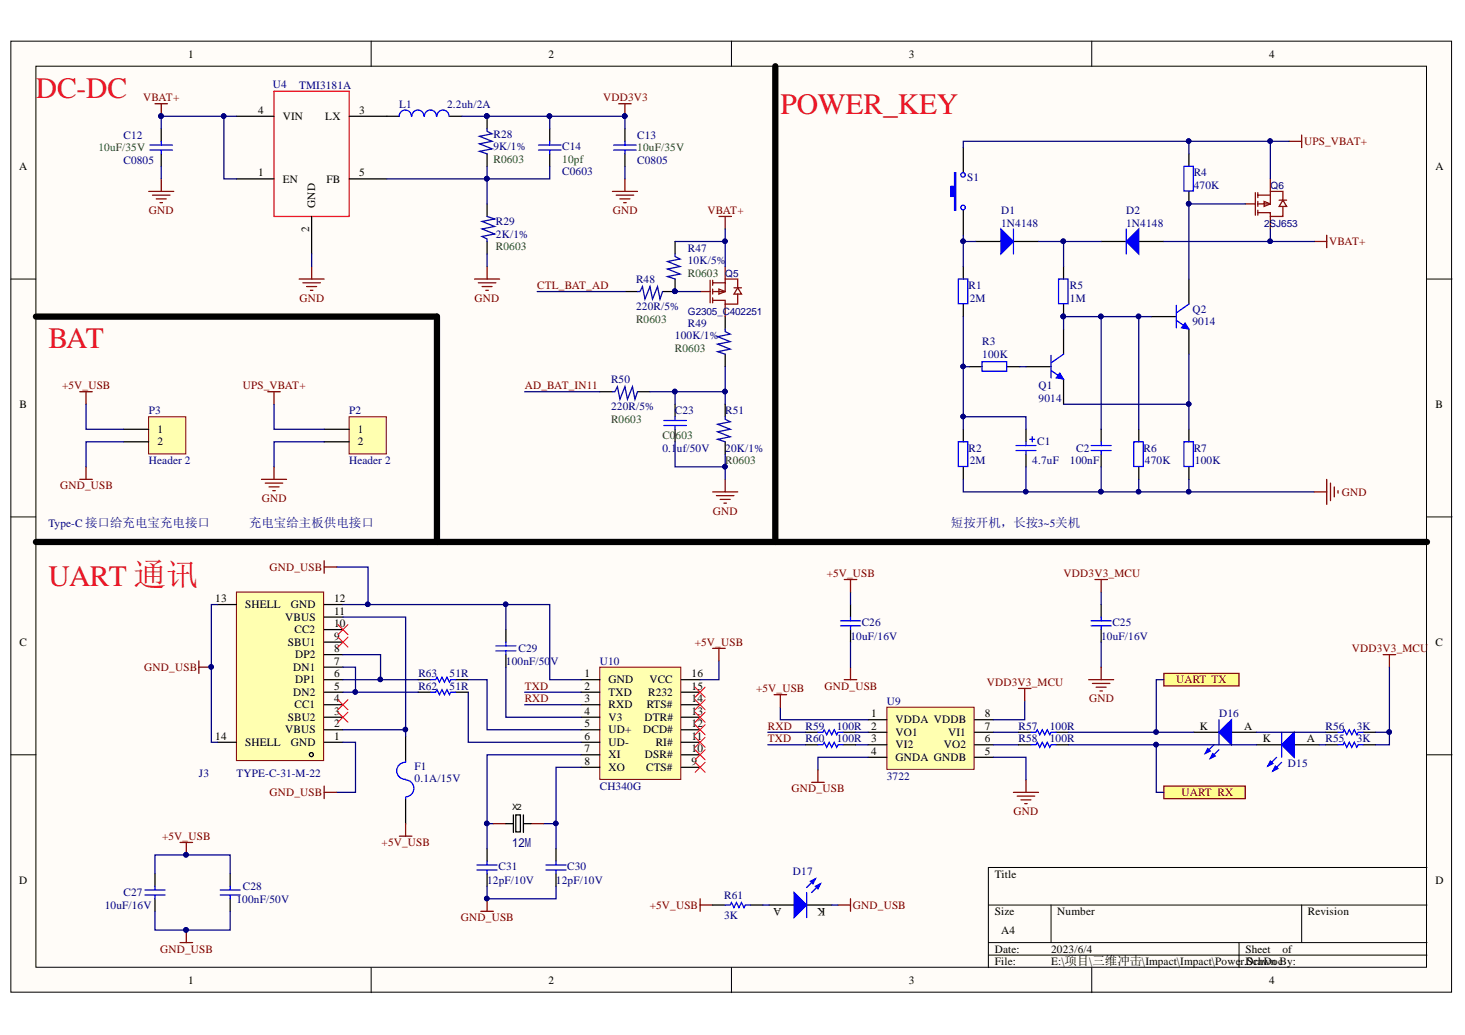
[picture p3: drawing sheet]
<svg xmlns="http://www.w3.org/2000/svg" width="297mm" height="210mm" viewBox="0 0 297 210" stroke-linecap="round" stroke-linejoin="round" font-family="sans-serif">
<defs><g id="words">
<g font-size="6" fill="#ee0e22">
<text x="7.3" y="19.8">DC-DC</text>
<text x="158.2" y="23.1">POWER_KEY</text>
<text x="9.8" y="70.6">BAT</text>
<text x="9.8" y="118.7">UART 通讯</text>
</g>
<g font-size="2.5" fill="#000080">
<text x="50.5" y="106.9">充电宝给主板供电接口</text>
<text x="192.8" y="106.9">短按开机，长按3~5关机</text>
<text x="103.8" y="171.7">12M</text>
</g>
<g font-size="2.3">
<text x="38.1" y="11.7">1</text>
<text x="111.2" y="11.7">2</text>
<text x="184.3" y="11.7">3</text>
<text x="257.3" y="11.7">4</text>
<text x="52.3" y="23.1">4</text>
<text x="72.8" y="23.1">3</text>
<text x="57.3" y="24.3">VIN</text>
<text x="66" y="24.3">LX</text>
<text x="3.9" y="34.5">A</text>
<text x="52.3" y="35.8">1</text>
<text x="72.8" y="35.8">5</text>
<text x="291.1" y="34.5">A</text>
<text x="57.3" y="37">EN</text>
<text x="66.2" y="37">FB</text>
<text x="62.7" y="47.1" transform="rotate(-90 62.7 47.1)">2</text>
<text x="63.9" y="42.1" transform="rotate(-90 63.9 42.1)">GND</text>
<text x="4" y="82.7">B</text>
<text x="291.1" y="82.7">B</text>
<text x="32" y="87.8">1</text>
<text x="72.6" y="87.8">1</text>
<text x="32" y="90.3">2</text>
<text x="72.6" y="90.3">2</text>
<text x="43.6" y="122.1">13</text>
<text x="49.7" y="123.4">SHELL</text>
<text x="57.8" y="125.9">VBUS</text>
<text x="58.9" y="123.4">GND</text>
<text x="67.7" y="122.1">12</text>
<text x="67.7" y="124.7">11</text>
<text x="4" y="131">C</text>
<text x="58.4" y="131">SBU1</text>
<text x="59.7" y="128.5">CC2</text>
<text x="67.7" y="127.2">10</text>
<text x="67.7" y="129.7">9</text>
<text x="291.1" y="131">C</text>
<text x="59.5" y="136.1">DN1</text>
<text x="59.9" y="133.5">DP2</text>
<text x="67.7" y="132.3">8</text>
<text x="67.7" y="134.8">7</text>
<text x="67.7" y="137.3">6</text>
<text x="118.5" y="137.3">1</text>
<text x="140.2" y="137.3">16</text>
<text x="59.5" y="141.1">DN2</text>
<text x="59.7" y="143.7">CC1</text>
<text x="59.9" y="138.6">DP1</text>
<text x="67.7" y="139.9">5</text>
<text x="67.7" y="142.4">4</text>
<text x="118.5" y="139.9">2</text>
<text x="118.5" y="142.4">3</text>
<text x="123.4" y="138.6">GND</text>
<text x="123.4" y="141.1">TXD</text>
<text x="123.4" y="143.7">RXD</text>
<text x="131.2" y="143.7">RTS#</text>
<text x="131.4" y="141.1">R232</text>
<text x="131.7" y="138.6">VCC</text>
<text x="140.2" y="142.4">14</text>
<text x="140.2" y="139.9">15</text>
<text x="57.8" y="148.8">VBUS</text>
<text x="58.4" y="146.2">SBU2</text>
<text x="67.7" y="144.9">3</text>
<text x="67.7" y="147.5">2</text>
<text x="118.5" y="144.9">4</text>
<text x="118.5" y="147.5">5</text>
<text x="123.4" y="146.2">V3</text>
<text x="123.4" y="148.8">UD+</text>
<text x="130.4" y="148.8">DCD#</text>
<text x="130.7" y="146.2">DTR#</text>
<text x="140.2" y="147.5">12</text>
<text x="140.2" y="144.9">13</text>
<text x="176.7" y="145.5">1</text>
<text x="176.7" y="148">2</text>
<text x="181.6" y="146.7">VDDA VDDB</text>
<text x="181.6" y="149.3">VO1</text>
<text x="192.2" y="149.3">VI1</text>
<text x="199.7" y="148">7</text>
<text x="199.7" y="145.5">8</text>
<text x="243.3" y="148">K</text>
<text x="252.3" y="148">A</text>
<text x="43.6" y="150">14</text>
<text x="49.7" y="151.3">SHELL</text>
<text x="58.9" y="151.3">GND</text>
<text x="67.7" y="150">1</text>
<text x="118.5" y="150">6</text>
<text x="118.5" y="152.6">7</text>
<text x="118.5" y="155.1">8</text>
<text x="123.4" y="151.3">UD-</text>
<text x="123.4" y="153.8">XI</text>
<text x="130.7" y="153.8">DSR#</text>
<text x="132.9" y="151.3">RI#</text>
<text x="140.2" y="155.1">9</text>
<text x="140.2" y="152.6">10</text>
<text x="140.2" y="150">11</text>
<text x="176.7" y="150.5">3</text>
<text x="176.7" y="153.1">4</text>
<text x="181.6" y="151.8">VI2</text>
<text x="181.6" y="154.3">GNDA GNDB</text>
<text x="191.4" y="151.8">VO2</text>
<text x="199.7" y="153.1">5</text>
<text x="199.7" y="150.5">6</text>
<text x="256.1" y="150.5">K</text>
<text x="265" y="150.5">A</text>
<text x="123.4" y="156.4">XO</text>
<text x="131" y="156.4">CTS#</text>
<text x="3.9" y="179.3">D</text>
<text x="201.7" y="178">Title</text>
<text x="291.1" y="179.3">D</text>
<text x="158.5" y="184.1" transform="rotate(-180 158.5 184.1)">A</text>
<text x="167.4" y="184.1" transform="rotate(-180 167.4 184.1)">K</text>
<text x="201.7" y="185.6">Size</text>
<text x="214.4" y="185.6">Number</text>
<text x="265.2" y="185.6">Revision</text>
<text x="203" y="189.4">A4</text>
<text x="201.7" y="193.2">Date:</text>
<text x="201.7" y="195.7">File:</text>
<text x="213.1" y="193.2">2023/6/4</text>
<text x="213.1" y="195.7">E:\项目\三维冲击\Impact\Impact\Power.SchDoc</text>
<text x="252.5" y="193.2">Sheet</text>
<text x="252.5" y="195.7">Drawn By:</text>
<text x="260.1" y="193.2">of</text>
<text x="38.1" y="199.5">1</text>
<text x="111.2" y="199.5">2</text>
<text x="184.3" y="199.5">3</text>
<text x="257.3" y="199.5">4</text>
</g>
<g font-size="2.3" fill="#000080">
<text x="55.3" y="17.7">U4</text>
<text x="60.6" y="18">TMI3181A</text>
<text x="80.9" y="21.8">L1</text>
<text x="90.7" y="21.8">2.2uh/2A</text>
<text x="25" y="28.1">C12</text>
<text x="100" y="27.9">R28</text>
<text x="129.2" y="28.1">C13</text>
<text x="25" y="33.2">C0805</text>
<text x="100" y="30.4">9K/1%</text>
<text x="114" y="35.5">C0603</text>
<text x="114" y="30.4">C14</text>
<text x="129.2" y="33.2">C0805</text>
<text x="242" y="35.8">R4</text>
<text x="196.1" y="36.8">S1</text>
<text x="242" y="38.3">470K</text>
<text x="100.6" y="45.7">R29</text>
<text x="203" y="43.4">D1</text>
<text x="203" y="46">1N4148</text>
<text x="228.3" y="43.4">D2</text>
<text x="228.3" y="46">1N4148</text>
<text x="100.6" y="48.3">2K/1%</text>
<text x="139.5" y="51">R47</text>
<text x="139.5" y="53.6">10K/5%</text>
<text x="129" y="57.4">R48</text>
<text x="196.4" y="58.7">R1</text>
<text x="216.9" y="58.7">R5</text>
<text x="129" y="63">220R/5%</text>
<text x="196.6" y="61.2">2M</text>
<text x="216.9" y="61.2">1M</text>
<text x="241.8" y="63.5">Q2</text>
<text x="136.8" y="68.8">100K/1%</text>
<text x="139.5" y="66.3">R49</text>
<text x="199.2" y="70.1">R3</text>
<text x="241.8" y="66">9014</text>
<text x="123.9" y="77.7">R50</text>
<text x="199.2" y="72.6">100K</text>
<text x="123.9" y="83.2">220R/5%</text>
<text x="210.6" y="78.9">Q1</text>
<text x="210.6" y="81.5">9014</text>
<text x="30.2" y="84">P3</text>
<text x="70.8" y="84">P2</text>
<text x="136.8" y="84">C23</text>
<text x="147.1" y="84">R51</text>
<text x="30.2" y="94.2">Header 2</text>
<text x="70.8" y="94.2">Header 2</text>
<text x="134.3" y="91.6">0.1</text>
<text x="137.2" y="91.6">uf/50V</text>
<text x="147.1" y="91.6">20K/1%</text>
<text x="196.4" y="91.6">R2</text>
<text x="196.6" y="94.2">2M</text>
<text x="209.3" y="94.2">4.7uF</text>
<text x="210.3" y="90.3">C1</text>
<text x="216.9" y="94.2">100nF</text>
<text x="218.2" y="91.6">C2</text>
<text x="231.9" y="91.6">R6</text>
<text x="232.1" y="94.2">470K</text>
<text x="242" y="91.6">R7</text>
<text x="242.3" y="94.2">100K</text>
<text x="9.8" y="106.9">Type-C 接口给充电宝充电接口</text>
<text x="172.4" y="129.7">10uF/16V</text>
<text x="174.7" y="126.9">C26</text>
<text x="223.3" y="129.7">10uF/16V</text>
<text x="225.5" y="126.9">C25</text>
<text x="84.8" y="137.3">R63</text>
<text x="91.2" y="137.3">51R</text>
<text x="102.6" y="134.8">100nF/50</text>
<text x="105.1" y="132.3">C29</text>
<text x="111.6" y="134.8">V</text>
<text x="121.6" y="134.8">U10</text>
<text x="84.8" y="139.9">R62</text>
<text x="91.2" y="139.9">51R</text>
<text x="179.8" y="142.9">U9</text>
<text x="163.3" y="148">R59</text>
<text x="169.6" y="148">100R</text>
<text x="206.5" y="148">R57</text>
<text x="212.9" y="148">100R</text>
<text x="247.2" y="145.5">D16</text>
<text x="268.8" y="148">R56</text>
<text x="275.1" y="148">3K</text>
<text x="163.3" y="150.5">R60</text>
<text x="169.6" y="150.5">100R</text>
<text x="206.5" y="150.5">R58</text>
<text x="212.9" y="150.5">100R</text>
<text x="261.1" y="155.6">D15</text>
<text x="268.8" y="150.5">R55</text>
<text x="275.1" y="150.5">3K</text>
<text x="40.3" y="157.6">J3</text>
<text x="48" y="157.6">TYPE-C-31-M-22</text>
<text x="84.1" y="156.1">F1</text>
<text x="84.1" y="158.6">0.1A/15V</text>
<text x="121.6" y="160.2">CH340G</text>
<text x="179.8" y="158.1">3722</text>
<text x="98.8" y="179.3">12pF/10V</text>
<text x="101.1" y="176.5">C31</text>
<text x="112.7" y="179.3">12pF/10V</text>
<text x="115" y="176.5">C30</text>
<text x="160.8" y="177.5">D17</text>
<text x="21.2" y="184.3">10uF/16V</text>
<text x="25" y="181.8">C27</text>
<text x="48" y="183.1">100nF/50V</text>
<text x="49.2" y="180.5">C28</text>
<text x="146.8" y="182.3">R61</text>
<text x="146.8" y="186.4">3K</text>
</g>
<g font-size="2.3" fill="#800000">
<text x="29" y="20.5">VBAT+</text>
<text x="122.3" y="20.5">VDD3V3</text>
<text x="264.4" y="29.4">UPS_VBAT+</text>
<text x="30.2" y="43.4">GND</text>
<text x="124.2" y="43.4">GND</text>
<text x="143.4" y="43.4">VBAT+</text>
<text x="269.5" y="49.8">VBAT+</text>
<text x="108.9" y="58.7">CTL_BAT_AD</text>
<text x="60.7" y="61.2">GND</text>
<text x="96.2" y="61.2">GND</text>
<text x="12.6" y="78.9">+5V_USB</text>
<text x="49.2" y="78.9">UPS_VBAT+</text>
<text x="106.4" y="78.9">AD_BAT_IN11</text>
<text x="12.2" y="99.2">GND_USB</text>
<text x="53.1" y="101.8">GND</text>
<text x="272.1" y="100.5">GND</text>
<text x="144.5" y="104.4">GND</text>
<text x="54.6" y="115.8">GND_USB</text>
<text x="167.6" y="117.1">+5V_USB</text>
<text x="215.6" y="117.1">VDD3V3_MCU</text>
<text x="140.9" y="131">+5V_USB</text>
<text x="29.3" y="136.1">GND_USB</text>
<text x="274.1" y="132.3">VDD3V3_MCU</text>
<text x="106.4" y="139.9">TXD</text>
<text x="106.4" y="142.4">RXD</text>
<text x="153.3" y="140.4">+5V_USB</text>
<text x="167.2" y="139.9">GND_USB</text>
<text x="200.1" y="139.1">VDD3V3_MCU</text>
<text x="220.8" y="142.4">GND</text>
<text x="238.5" y="138.6">UART TX</text>
<text x="155.7" y="148">RXD</text>
<text x="155.7" y="150.5">TXD</text>
<text x="54.6" y="161.4">GND_USB</text>
<text x="160.5" y="160.7">GND_USB</text>
<text x="239.6" y="161.4">UART RX</text>
<text x="205.5" y="165.3">GND</text>
<text x="32.9" y="170.4">+5V_USB</text>
<text x="77.4" y="171.7">+5V_USB</text>
<text x="131.8" y="184.3">+5V_USB</text>
<text x="172.9" y="184.3">GND_USB</text>
<text x="93.4" y="186.9">GND_USB</text>
<text x="32.5" y="193.2">GND_USB</text>
</g>
<g font-size="2.3" fill="#008000">
<text x="20" y="30.7">10uF/35V</text>
<text x="100" y="33">R0603</text>
<text x="114" y="33">10pf</text>
<text x="129.2" y="30.7">10uF/35V</text>
<text x="100.6" y="50.8">R0603</text>
<text x="139.5" y="56.1">R0603</text>
<text x="129" y="65.5">R0603</text>
<text x="136.8" y="71.3">R0603</text>
<text x="123.9" y="85.8">R0603</text>
<text x="134.3" y="89.1">C0</text>
<text x="137" y="89.1">603</text>
<text x="147.1" y="94.2">R0603</text>
</g>
<g font-size="2" fill="#000080">
<text x="257.6" y="38.4">Q6</text>
<text x="256.3" y="46">2SJ653</text>
<text x="147.1" y="56.1">Q5</text>
<text x="139.5" y="63.8">G2305_C402251</text>
</g>
<text font-size="1.8" x="103.8" y="164.3">X2</text>
</g></defs>
<g fill="#fffcf8" stroke="#000" stroke-width=".2">
<path d="M2.2 8.3h292.1v192.9h-292.1z"/>
<path d="M7.3 13.4h281.9v182.8h-281.9z"/>
</g>
<g fill="none" stroke="#000" stroke-width=".2">
<path d="M75.3 8.3v5.1M148.3 8.3v5.1M221.4 8.3v5.1M2.2 56.6h5.1M289.3 56.6h5.1M2.2 104.8h5.1M289.3 104.8h5.1M2.2 153.1h5.1M289.3 153.1h5.1M289.3 175.9h-88.9v20.3M75.3 196.2v5.1M148.3 196.2v5.1"/>
<path d="M200.4 183.5h88.9M200.4 191.2h88.9M200.4 193.7h88.9M213.1 183.5v7.7M221.4 196.2v5.1M251.2 191.2v5M263.9 183.5v7.7"/>
</g>
<path d="M32.7 26.1v2.6M32.7 31.2v2.5M78.4 23.6h2.6M91.1 23.6h2.6M98.8 23.6v2.5M98.8 31.2v2.5M111.5 26.1v2.6M111.5 31.2v2.5M126.7 26.1v2.6M126.7 31.2v2.5M98.8 41.4v2.5M98.8 49v2.5" fill="none" stroke="#000" stroke-width=".25"/>
<g fill="none" stroke="#00f" stroke-width=".25">
<path d="M30.4 30.4h4.6M30.4 29.4h4.6M32.7 28.7v.7M32.7 30.4v.8M83.4 23.6a1.23 1.23 0 0 0-1.2-1.3 1.23 1.23 0 0 0-1.3 1.3M86 23.6a1.22 1.22 0 0 0-1.3-1.3 1.22 1.22 0 0 0-1.2 1.3M88.5 23.6a1.22 1.22 0 0 0-1.2-1.3 1.22 1.22 0 0 0-1.2 1.3M91 23.6a1.22 1.22 0 0 0-1.2-1.3 1.22 1.22 0 0 0-1.2 1.3M109.2 30.4h4.5M109.2 29.4h4.5M111.5 28.7v.7M111.5 30.4v.8"/>
<path d="M124.4 30.4h4.6M124.4 29.4h4.6M126.7 28.7v.7M126.7 30.4v.8"/>
</g>
<g fill="#000080" stroke="#000080" stroke-width=".2">
<circle cx="98.7" cy="23.5" r=".47"/>
<circle cx="32.6" cy="23.5" r=".46"/>
<circle cx="126.7" cy="23.5" r=".46"/>
</g>
<path d="M98.8 26.1v.5l1 .5-2.6 .5 2.6 1.1-2.6 .5 2.6 1-2.6 .5 1.6 .5M98.8 43.9l1.5 .5-2.6 .5 2.6 1-2.6 .5 2.6 1.1-2.6 .5 1.1 .5v.5" fill="none" stroke="#0000bf" stroke-width=".25"/>
<g fill="none" stroke="#800000" stroke-width=".25">
<path d="M30.2 38.8h5M30.9 39.6h3.6M31.4 21h2.6M32.7 21v2.6M32.7 36.3v2.5M125.4 21h2.6M126.7 21v2.6M31.7 40.3h2M32.4 41.1h.5M60.6 56.6h5.1M61.4 57.4h3.6M62.2 58.1h2"/>
<path d="M62.9 58.9h.5M63.2 54.1v2.5M96.2 56.6h5.1M97 57.4h3.5M97.7 58.1h2.1M98.5 58.9h.5M98.8 54.1v2.5"/>
</g>
<path d="M7.3 109.9h282" fill="none" stroke="#000" stroke-width="1.3"/>
<path d="M70.8 84.5h7.5v7.6h-7.5z" fill="#ffffb0" stroke="#800000" stroke-width=".2"/>
<g fill="none" stroke="#000" stroke-width=".25">
<path d="M47.9 23.6h7.7M47.9 36.3h7.7M70.8 23.6h7.6M70.8 36.3h7.6M63.2 43.9v7.6M126.7 59.1h2.6M136.9 49v2.5M136.9 56.6v2.5h-2.6M121.6 79.4h2.6M129.3 79.4h2.5M147 64.2v2.5M147 71.8v2.6"/>
<path d="M65.7 87.1h5.1M65.7 89.6h5.1M136.9 82v2.5M136.9 87.1v2.5M147 82v2.5M147 89.6v2.5"/>
</g>
<g fill="none" stroke="#800000" stroke-width=".25">
<path d="M124.2 38.8h5.1M124.9 39.6h3.6M126.7 36.3v2.5M125.7 40.3h2M126.5 41.1h.5M145.8 43.9h2.5M147 43.9v2.5M53 97.2h5.1M53.8 98h3.5M54.5 98.7h2.1M55.3 99.5h.5M55.6 94.7v2.5"/>
<path d="M144.5 99.8h5.1M147 97.2v2.6M145.3 100.5h3.5M146 101.3h2.1M146.8 102h.5"/>
</g>
<path d="M157.2 13.4v96.5" fill="none" stroke="#000" stroke-width="1.3"/>
<path d="M55.6 18.5h15.2v25.4h-15.2z" fill="none" stroke="#ee0e22" stroke-width=".25"/>
<path d="M129.3 59.1h.5l.5-1 .5 2.6 1-2.6 .5 2.6 1-2.6 .5 2.6 .5-1.6M136.9 51.5v.5l1 .5-2.6 .5 2.6 1.1-2.6 .5 2.6 1-2.6 .5 1.6 .5M124.2 79.4h.5l.5-1 .5 2.6 1-2.6 .5 2.6 1-2.6 .5 2.6 .6-1.6M147 66.7v.6l1.1 .5-2.6 .5 2.6 1-2.6 .5 2.6 1-2.6 .5 1.5 .5M147 84.5v.5l1.1 .5-2.6 .5 2.6 1.1-2.6 .5 2.6 1-2.6 .5 1.5 .5" fill="none" stroke="#0000bf" stroke-width=".25"/>
<path d="M134.6 86.3h4.6M134.6 85.3h4.6M136.9 84.5v.8M136.9 86.3v.8" fill="none" stroke="#00f" stroke-width=".25"/>
<g fill="#000080" stroke="#000080" stroke-width=".2">
<circle cx="136.8" cy="59.1" r=".46"/>
<circle cx="32.6" cy="23.5" r=".46"/>
<circle cx="98.7" cy="36.2" r=".46"/>
<circle cx="111.4" cy="23.5" r=".47"/>
<circle cx="45.3" cy="23.5" r=".46"/>
<circle cx="126.7" cy="23.5" r=".46"/>
<circle cx="98.7" cy="23.5" r=".47"/>
<circle cx="136.8" cy="79.4" r=".46"/>
<circle cx="147" cy="94.6" r=".46"/>
<circle cx="147" cy="79.4" r=".46"/>
<circle cx="147" cy="48.9" r=".46"/>
</g>
<g fill="none" stroke="#800" stroke-width=".25">
<path d="M142 59.1h2M144 56.8v4.6M144.5 56.8v1.1M144.5 58.6v1M144.5 57.4h2.5M145.8 58.6l1.2 .5-1.2 .5zM147 54.1v2.5M148.8 58.4h1.5M149.6 58.4v-1.8h-2.6v2.5h-2.5M149.6 59.6v2.1h-2.6v-.8h-2.5M149.6 58.4l.7 1.2h-1.5zM144.5 60.4v1"/>
<path d="M147 61.7v2.5"/>
</g>
<g fill="none" stroke="#000080" stroke-width=".25">
<path d="M32.7 33.7v2.6M45.4 23.6v12.7h2.5M47.9 23.6h-15.2v2.5M93.7 23.6h33v2.5M98.8 33.7v7.7M111.5 33.7v2.6h-33.1M111.5 23.6v2.5M126.7 33.7v2.6M63.2 51.5v2.6M98.8 51.5v2.6M108.9 59.1h17.8M136.9 59.1h5.1"/>
<path d="M136.9 49h10.1M147 46.4v7.7M106.4 79.4h15.2M131.8 79.4h15.2v2.6M136.9 79.4v2.6M147 74.4v5M136.9 89.6v5.1h10.1M147 92.1v5.1"/>
</g>
<path d="M47.9 120.1h17.7v34.1h-17.7z" fill="#ffffb0" stroke="#800000" stroke-width=".2"/>
<g fill="none" stroke="#000" stroke-width=".25">
<path d="M44.1 122.6h3.8M65.7 122.6h3.8M65.7 125.1h3.8M65.7 127.7h3.8M65.7 130.2h3.8M65.7 132.8h3.8M65.7 135.3h3.8M65.7 137.8h3.8M44.1 150.5h3.8M65.7 140.4h3.8M65.7 142.9h3.8M65.7 145.5h3.8"/>
<path d="M65.7 148h3.8M65.7 150.5h3.8"/>
<circle cx="63.1" cy="153" r=".41"/>
</g>
<path d="M121.6 135.3h16.4v22.8h-16.4z" fill="#ffffb0" stroke="#800000" stroke-width=".2"/>
<g fill="none" stroke="#000" stroke-width=".25">
<path d="M84.8 137.8h2.5M92.4 137.8h2.5M102.6 127.7v2.5M102.6 132.8v2.5M117.8 137.8h3.8M138.1 137.8h3.9M82.2 149.3v5M84.8 140.4h2.5M92.4 140.4h2.5M117.8 140.4h3.8M117.8 142.9h3.8M117.8 145.5h3.8"/>
<path d="M117.8 148h3.8M117.8 150.5h3.8M117.8 153.1h3.8M117.8 155.6h3.8M138.1 140.4h3.9M138.1 142.9h3.9M138.1 145.5h3.9M138.1 148h3.9M138.1 150.5h3.9M138.1 153.1h3.9M138.1 155.6h3.9M31.4 177.2v2.5"/>
<path d="M46.7 177.2v2.5M82.2 162v5M98.8 172.1v2.6M98.8 177.2v2.5M102.6 167h1.5M104.1 165.3v3.5M104.6 165.3h.9v3.4h-.9zM106.1 165.3v3.5M106.1 167h1.6M112.7 172.1v2.6M112.7 177.2v2.5M31.4 182.3v2.5"/>
<path d="M46.7 182.3v2.5"/>
</g>
<g fill="none" stroke="#000080" stroke-width=".25">
<path d="M68.3 115h6.3v7.6h-5.1M44.1 122.6h-1.2v27.9h1.2M69.5 125.1h12.7v22.9h-12.7M69.5 135.3h2.6v5.1h-2.6M69.5 137.8h15.3M69.5 132.8h7.7v5M74.6 122.6h36.9v15.2h6.3M94.9 137.8h3.9v10.2h19M102.6 135.3v10.2h15.2M102.6 122.6v5.1M145.8 134v3.8h-3.8M69.5 150.5h2.6v10.2h-3.8"/>
<path d="M72.1 140.4h12.7M82.2 148v1.3M94.9 140.4v10.1h22.9M106.4 140.4h11.4M106.4 142.9h11.4M117.8 153.1h-19v13.9h1.2M117.8 155.6h-5.1v11.4h-2.5M31.4 177.2v-3.8h15.3v3.8M98.8 179.7v2.6h13.9v-2.6M98.8 167v5.1M112.7 167v5.1M31.4 184.8v3.8h15.3v-3.8"/>
</g>
<g fill="#000080" stroke="#000080" stroke-width=".2">
<circle cx="42.8" cy="135.3" r=".46"/>
<circle cx="74.6" cy="122.6" r=".46"/>
<circle cx="82.2" cy="147.9" r=".46"/>
<circle cx="72" cy="140.3" r=".46"/>
<circle cx="77.1" cy="137.8" r=".46"/>
<circle cx="102.5" cy="122.6" r=".46"/>
<circle cx="98.7" cy="167" r=".46"/>
<circle cx="112.7" cy="167" r=".46"/>
<circle cx="98.7" cy="182.2" r=".46"/>
<circle cx="37.7" cy="173.4" r=".47"/>
<circle cx="37.7" cy="188.6" r=".47"/>
</g>
<g fill="none" stroke="#800000" stroke-width=".25">
<path d="M65.7 113.7v2.6M65.7 115h2.6M40.3 134v2.6M40.3 135.3h2.6M144.5 131.5h2.5M145.8 131.5v2.5M65.7 159.4v2.6M36.5 170.9h2.5M37.8 170.9v2.5M65.7 160.7h2.6M81 169.6h2.5M82.2 167v2.6"/>
<path d="M36.5 191.2h2.5M37.8 188.6v2.6M97.5 184.8h2.5M98.8 182.3v2.5"/>
</g>
<g fill="none" stroke="#00f" stroke-width=".25">
<path d="M87.3 137.8h1l.3-.5 .5 1.1 .5-1.1 .5 1.1 .5-1.1 .5 1.1 .3-.6h1M100.5 131h4.1M100.5 132h4.1M102.6 130.2v.8M102.6 132v.8M82.2 154.6a1.73 1.73 0 0 0-1.8 1.8 1.73 1.73 0 0 0 1.8 1.7M82.2 158.2a1.73 1.73 0 0 1 1.7 1.7 1.73 1.73 0 0 1-1.6 1.7M82.2 154.3v.3M87.3 140.4h1l.3-.5 .5 1 .5-1 .5 1 .5-1 .5 1 .3-.5h1M31.4 179.7v.8M46.7 179.7v.8M82.2 161.7v.3"/>
<path d="M96.7 175.4h4.1M96.7 176.4h4.1M98.8 174.7v.7M98.8 176.4v.8M110.7 175.4h4.1M110.7 176.4h4.1M112.7 174.7v.7M112.7 176.4v.8M29.4 180.5h4.1M29.4 181.5h4.1M31.4 181.5v.8M44.6 180.5h4.1"/>
<path d="M44.6 181.5h4.1M46.7 181.5v.8"/>
</g>
<g fill="none" stroke="#f00" stroke-width=".2">
<path d="M68.5 129.2l2.1 2M68.5 126.7l2.1 2M70.6 129.2l-2.1 2M70.6 126.7l-2.1 2M140.9 139.4l2.1 2M143 139.4l-2.1 2M68.5 144.4l2.1 2.1M68.5 141.9l2.1 2M70.6 144.4l-2.1 2.1M70.6 141.9l-2.1 2M140.9 154.6l2.1 2M140.9 152.1l2.1 2"/>
<path d="M140.9 149.5l2.1 2.1M140.9 147l2.1 2M140.9 144.4l2.1 2.1M140.9 141.9l2.1 2M143 154.6l-2.1 2M143 152.1l-2.1 2M143 149.5l-2.1 2.1M143 147l-2.1 2M143 144.4l-2.1 2.1M143 141.9l-2.1 2"/>
</g>
<path d="M100 167h2.6M107.7 167h2.5" fill="none" stroke="#800" stroke-width=".25"/>
<path d="M179.8 143.4h17.7v12.6h-17.7z" fill="#ffffb0" stroke="#800000" stroke-width=".2"/>
<g fill="none" stroke="#000" stroke-width=".25">
<path d="M163.3 148.5h2.5M163.3 151h2.5M170.9 148.5h2.6M170.9 151h2.6M176 146h3.8M176 148.5h3.8M176 151h3.8M176 153.6h3.8M197.6 146h3.8M197.6 148.5h3.8M197.6 151h3.8M197.6 153.6h3.8"/>
<path d="M206.5 148.5h2.5M206.5 151h2.5M214.1 148.5h2.6M214.1 151h2.6"/>
</g>
<path d="M165.8 148.5h1.1l.2-.5 .5 1 .5-1 .5 1 .5-1 .6 1 .2-.5h1M165.8 151h1.1l.2-.5 .5 1.1 .5-1.1 .5 1.1 .5-1.1 .6 1.1 .2-.6h1M209 148.5h1.1l.2-.5 .5 1 .5-1 .5 1 .5-1 .6 1 .2-.5h1M209 151h1.1l.2-.5 .5 1.1 .5-1.1 .5 1.1 .5-1.1 .6 1.1 .2-.6h1" fill="none" stroke="#00f" stroke-width=".25"/>
<path d="M155.7 148.5h7.6M155.7 151h7.6M158.2 143.4v2.6h17.8M173.5 148.5h2.5M173.5 151h2.5M176 153.6h-10.2v2.5M201.4 148.5h5.1M201.4 151h5.1M207.8 142.2v3.8h-6.4" fill="none" stroke="#000080" stroke-width=".25"/>
<path d="M206.5 139.6h2.5M207.8 139.6v2.6M156.9 140.9h2.6M158.2 140.9v2.5M164.6 158.7h2.5M165.8 156.1v2.6" fill="none" stroke="#800000" stroke-width=".25"/>
<g fill="#ffff80" stroke="#800000" stroke-width=".25">
<path d="M236 136.6h15.2v2.5h-15.2z" fill-rule="evenodd"/>
<path d="M236 159.4h16.5v2.6h-16.5z" fill-rule="evenodd"/>
</g>
<path d="M172.4 122.6v2.5M172.4 127.7v2.5M254.8 151h5.1M262.4 151h5.1" fill="none" stroke="#000" stroke-width=".25"/>
<path d="M170.4 125.9h4.1M170.4 126.9h4.1M172.4 125.1v.8M172.4 126.9v.8" fill="none" stroke="#00f" stroke-width=".25"/>
<path d="M171.2 117.5h2.5M172.4 117.5v2.6M171.2 137.8h2.5M172.4 135.3v2.5" fill="none" stroke="#800000" stroke-width=".25"/>
<path d="M172.4 120.1v2.5M172.4 130.2v5.1" fill="none" stroke="#000080" stroke-width=".25"/>
<path d="M259.9 151l2.5-2.5v5.1z" fill="#00f"/>
<path d="M258.8 153.6l-1.7 1.8M259.9 151l2.5-2.5v5.1zM259.9 154.6l-1.8 1.8" fill="none" stroke="#00f" stroke-width=".25"/>
<path d="M257.6 154.3l.5 .6-1 .5z" fill="#00f"/>
<path d="M257.6 154.3l.5 .6-1 .5z" fill="none" stroke="#00f" stroke-width=".25"/>
<path d="M258.6 155.4l.5 .5-1 .5z" fill="#00f"/>
<path d="M258.6 155.4l.5 .5-1 .5zM259.9 148.5v5.1" fill="none" stroke="#00f" stroke-width=".25"/>
<path d="M242.1 148.5h5.1M249.7 148.5h5.1" fill="none" stroke="#000" stroke-width=".25"/>
<path d="M247.2 148.5l2.5-2.5v5z" fill="#00f"/>
<path d="M246.1 151l-1.7 1.8M247.2 148.5l2.5-2.5v5zM247.2 152.1l-1.8 1.7" fill="none" stroke="#00f" stroke-width=".25"/>
<path d="M244.9 151.8l.5 .5-1 .5z" fill="#00f"/>
<path d="M244.9 151.8l.5 .5-1 .5z" fill="none" stroke="#00f" stroke-width=".25"/>
<path d="M245.9 152.8l.5 .5-1 .5z" fill="#00f"/>
<path d="M221.2 125.9h4.1M221.2 126.9h4.1M223.3 125.1v.8M223.3 126.9v.8M245.9 152.8l.5 .5-1 .5zM247.2 146v5M271.3 151h1l.3-.5 .5 1.1 .5-1.1 .5 1.1 .5-1.1 .5 1.1 .3-.6h1M271.3 148.5h1l.3-.5 .5 1 .5-1 .5 1 .5-1 .5 1 .3-.5h1M147 183.5h1.1l.2-.5 .5 1.1 .5-1.1 .5 1.1 .5-1.1 .5 1.1 .3-.6h1" fill="none" stroke="#00f" stroke-width=".25"/>
<path d="M223.3 122.6v2.5M223.3 127.7v2.5M268.8 151h2.5M268.8 148.5h2.5M276.4 151h2.5M276.4 148.5h2.5M144.5 183.5h2.5M152.1 183.5h2.6M155.9 183.5h5.1M163.6 183.5h5" fill="none" stroke="#000" stroke-width=".25"/>
<path d="M223.3 120.1v2.5M223.3 130.2v5.1M234.4 148.5h7.7M234.4 151h20.4M254.8 148.5h14M267.5 151h1.3" fill="none" stroke="#000080" stroke-width=".25"/>
<g fill="#000080" stroke="#000080" stroke-width=".2">
<circle cx="234.4" cy="148.5" r=".46"/>
<circle cx="234.4" cy="151" r=".46"/>
</g>
<path d="M222 117.5h2.5M223.3 117.5v2.6M280.4 132.8h2.6M281.7 132.8v2.5M142 182.3v2.5M142 183.5h2.5" fill="none" stroke="#800000" stroke-width=".25"/>
<path d="M161 181l2.6 2.5-2.6 2.6z" fill="#00f"/>
<path d="M165.3 178.2l-1.7 1.8M166.3 179.2l-1.7 1.8M161 181l2.6 2.5-2.6 2.6z" fill="none" stroke="#00f" stroke-width=".25"/>
<path d="M165.3 179.7l1-.5-.5 1z" fill="#00f"/>
<path d="M165.3 179.7l1-.5-.5 1z" fill="none" stroke="#00f" stroke-width=".25"/>
<path d="M164.3 178.7l1-.5-.5 1z" fill="#00f"/>
<path d="M164.3 178.7l1-.5-.5 1zM163.6 181v5.1" fill="none" stroke="#00f" stroke-width=".25"/>
<path d="M169.9 183.5h2.5M172.4 182.3v2.5" fill="none" stroke="#800000" stroke-width=".25"/>
<path d="M154.7 183.5h1.2M168.6 183.5h1.3" fill="none" stroke="#000080" stroke-width=".25"/>
<path d="M30.1 84.5h7.6v7.6h-7.6z" fill="#ffffb0" stroke="#800000" stroke-width=".2"/>
<g fill="none" stroke="#000" stroke-width=".25">
<path d="M241.1 31.2v2.5M241.1 38.8v2.6M195.3 54.1v2.5M197.9 49h5M205.5 49h5.1M215.6 54.1v2.5M195.3 61.7v2.5M196.6 74.4h2.5M204.2 74.4h2.6M215.6 61.7v2.5M25.1 87.1h5.1M25.1 89.6h5.1"/>
<path d="M195.3 87.1v2.5M195.3 94.7v2.5M230.9 87.1v2.5M230.9 94.7v2.5M241.1 87.1v2.5M241.1 94.7v2.5"/>
</g>
<path d="M16.2 79.4h2.5M17.4 79.4v2.6M54.3 79.4h2.5M55.6 79.4v2.6M16.2 97.2h2.5M17.4 94.7v2.5" fill="none" stroke="#800000" stroke-width=".25"/>
<path d="M17.4 82v5.1h7.7M25.1 89.6h-7.7v5.1M55.6 82v5.1h10.1M65.7 89.6h-10.1v5.1" fill="none" stroke="#000080" stroke-width=".25"/>
<path d="M240 33.7h2v5h-2zM194.3 56.6h1.9v5h-1.9zM214.6 56.6h2v5h-2zM199.1 73.3h5v2h-5zM194.3 89.6h1.9v5h-1.9zM229.9 89.6h1.9v5h-1.9zM240 89.6h2v5h-2z" fill="none" stroke="#00f" stroke-width=".25"/>
<g fill="#000080" stroke="#000080" stroke-width=".2">
<circle cx="241" cy="41.3" r=".46"/>
<circle cx="215.6" cy="64.2" r=".47"/>
</g>
<path d="M202.9 46.4l2.6 2.6-2.6 2.5z" fill="#00f"/>
<path d="M202.9 46.4l2.6 2.6-2.6 2.5zM205.5 46.4v5.1" fill="none" stroke="#00f" stroke-width=".25"/>
<path d="M223.3 49h5.1M230.9 49h5.1" fill="none" stroke="#000" stroke-width=".25"/>
<path d="M228.4 49l2.5-2.6v5.1z" fill="#00f"/>
<path d="M228.4 49l2.5-2.6v5.1zM228.4 46.4v5.1M213.1 75.1l2.5 1.8M213.1 72.1v4.6M215.6 71.8l-2.5 1.8" fill="none" stroke="#00f" stroke-width=".25"/>
<path d="M208 74.4h5.1M215.6 66.7v5.1M215.6 76.9v5.1" fill="none" stroke="#000" stroke-width=".25"/>
<path d="M214.9 75.6l.7 1.3-1.5-.2z" fill="#00f"/>
<path d="M214.9 75.6l.7 1.3-1.5-.2z" fill="none" stroke="#00f" stroke-width=".2"/>
<path d="M241.1 56.6v5.1M233.4 64.2h5.1M241.1 66.7v5.1M223.3 87.1v2.5M223.3 92.1v2.6" fill="none" stroke="#000" stroke-width=".25"/>
<path d="M238.5 65l2.6 1.7M238.5 61.9v4.6M241.1 61.7l-2.6 1.7M221.2 90.4h4.1M221.2 91.4h4.1M223.3 89.6v.8M223.3 91.4v.7" fill="none" stroke="#00f" stroke-width=".25"/>
<path d="M240.3 65.5l.8 1.2-1.6-.2z" fill="#00f"/>
<path d="M240.3 65.5l.8 1.2-1.6-.2z" fill="none" stroke="#00f" stroke-width=".2"/>
<path d="M195.3 29.9v5.1M195.3 42.6v5.1M208 87.1v2.5M208 92.1v2.6" fill="none" stroke="#000" stroke-width=".25"/>
<path d="M206 90.4h4.1M206 91.4h4.1M208 89.6v.8M208 91.4v.7M208.8 89.1h1M209.3 88.6v1" fill="none" stroke="#00f" stroke-width=".25"/>
<path d="M215.6 49v5.1M252.5 41.4h-11.4v15.2M257.6 46.4v2.6M223.3 64.2v22.9M230.9 64.2v22.9M241.1 71.8v10.2h-25.5M195.3 84.5h12.7v2.6M208 94.7v5.1M223.3 94.7v5.1M230.9 97.2v2.6M241.1 82v5.1M241.1 99.8h25.4" fill="none" stroke="#000080" stroke-width=".25"/>
<g fill="#000080" stroke="#000080" stroke-width=".2">
<circle cx="215.6" cy="48.9" r=".46"/>
<circle cx="241" cy="81.9" r=".46"/>
<circle cx="223.2" cy="64.2" r=".47"/>
<circle cx="230.8" cy="64.2" r=".46"/>
<circle cx="223.2" cy="99.7" r=".46"/>
<circle cx="230.8" cy="99.7" r=".46"/>
<circle cx="241" cy="99.7" r=".46"/>
<circle cx="195.3" cy="84.5" r=".46"/>
<circle cx="208" cy="99.7" r=".46"/>
<circle cx="257.5" cy="48.9" r=".46"/>
<circle cx="241" cy="41.3" r=".46"/>
</g>
<g fill="none" stroke="#800" stroke-width=".25">
<path d="M254.5 39.1v4.5M255 39.1v1M255 39.6h2.6M257.6 36.3v2.5M252.5 41.4h2M255 40.8v1.1M255 42.6v1M256.3 40.8l1.3 .6-1.3 .5zM257.6 43.9v2.5M259.4 40.6h1.5M260.1 40.6v-1.8h-2.5v2.6h-2.6M260.1 41.9v2h-2.5v-.8h-2.6"/>
<path d="M260.1 40.6l.8 1.3h-1.5z"/>
</g>
<path d="M193.5 35h.3v7.6h-.3v-2.8h-.7v-2h.7z" fill-rule="evenodd" fill="#00f"/>
<g fill="none" stroke="#00f" stroke-width=".25">
<path d="M193.5 35h.3v7.6h-.3v-2.8h-.7v-2h.7z"/>
<circle cx="195.3" cy="35.5" r=".46"/>
<circle cx="195.3" cy="42.1" r=".46"/>
</g>
<g fill="none" stroke="#000080" stroke-width=".25">
<path d="M195.3 29.9v-1.2h62.3v7.6M241.1 28.7v2.5M257.6 28.7h3.8M195.3 47.7v6.4M195.3 49h2.6M210.6 49h12.7M236 49h30.5M195.3 64.2v22.9M195.3 74.4h1.3M206.8 74.4h1.2M233.4 64.2h-17.8v2.5M195.3 97.2v2.6h45.8v-2.6"/>
<path d="M236 137.8h-1.6v10.7h-17.7M281.7 135.3v13.2M201.4 153.6h6.6v4.6M216.7 151h17.7v9.7h1.6M278.9 148.5h2.8v2.5h-2.8"/>
</g>
<g fill="#000080" stroke="#000080" stroke-width=".2">
<circle cx="241" cy="28.6" r=".46"/>
<circle cx="215.6" cy="48.9" r=".46"/>
<circle cx="195.3" cy="48.9" r=".46"/>
<circle cx="195.3" cy="74.3" r=".46"/>
<circle cx="241" cy="99.7" r=".46"/>
<circle cx="230.8" cy="99.7" r=".46"/>
<circle cx="223.2" cy="99.7" r=".46"/>
<circle cx="208" cy="99.7" r=".46"/>
<circle cx="257.5" cy="48.9" r=".46"/>
<circle cx="257.5" cy="28.6" r=".46"/>
<circle cx="281.7" cy="148.5" r=".46"/>
<circle cx="234.4" cy="148.5" r=".46"/>
<circle cx="234.4" cy="151" r=".46"/>
<circle cx="195.3" cy="84.5" r=".46"/>
<circle cx="215.6" cy="64.2" r=".47"/>
<circle cx="223.2" cy="64.2" r=".47"/>
<circle cx="230.8" cy="64.2" r=".46"/>
</g>
<g fill="none" stroke="#800000" stroke-width=".25">
<path d="M261.4 28.7h2.5M263.9 27.4v2.5M266.5 49h2.5M269 47.7v2.5M266.5 99.8h2.5M269 97.2v5.1M269.8 98v3.5M270.5 98.7v2.1M271.3 99.5v.5M220.7 137.8h5.1M221.5 138.6h3.5M222.3 139.4h2"/>
<path d="M223.3 135.3v2.5M208 158.2v2.5M223 140.1h.5M205.5 160.7h5.1M206.2 161.5h3.6M207 162.2h2M207.8 163h.5"/>
</g>
<path d="M7.3 64.2h81.3v45.7" fill="none" stroke="#000" stroke-width="1.3"/>
<use href="#words"/>
</svg>
